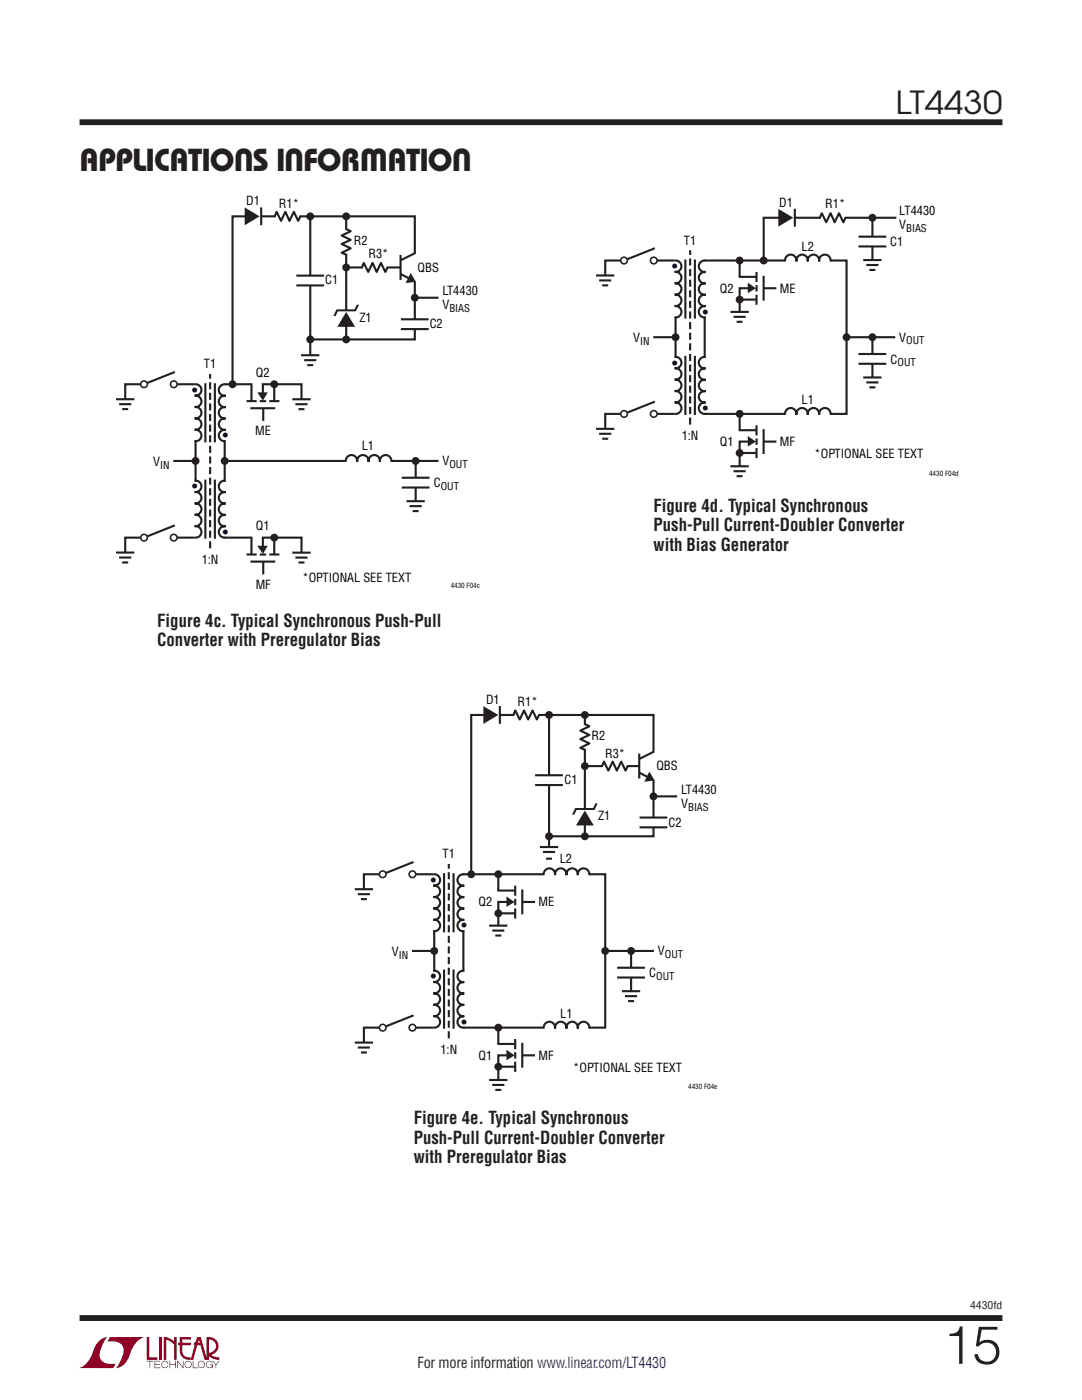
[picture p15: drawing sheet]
<svg xmlns="http://www.w3.org/2000/svg" width="216mm" height="279mm" viewBox="0 0 216 279" stroke-linecap="round" stroke-linejoin="round" font-family="sans-serif">
<defs><g id="words">
<text font-size="10.6" fill="#231f20" x="188.2" y="272.2">15</text>
<g font-size="6.3" fill="#231f20">
<text x="178.7" y="22.8">LT4430</text>
<text x="15.9" y="34.1">Applications Information</text>
</g>
<g font-size="3.5" fill="#231f20">
<text x="130.4" y="102.2">Figure 4d. Typical Synchronous</text>
<text x="130.4" y="106">Push-Pull Current-Doubler Converter</text>
<text x="130.4" y="109.9">with Bias Generator</text>
<text x="31.4" y="125.1">Figure 4c. Typical Synchronous Push-Pull</text>
<text x="31.4" y="129">Converter with Preregulator Bias</text>
<text x="82.6" y="224.4">Figure 4e. Typical Synchronous</text>
<text x="82.6" y="228.3">Push-Pull Current-Doubler Converter</text>
<text x="82.6" y="232.2">with Preregulator Bias</text>
</g>
<g font-size="3.2">
<text x="134.1" y="54.3">•</text>
<text x="140.3" y="63.4">•</text>
<text x="134.1" y="73.6">•</text>
<text x="38.3" y="79">•</text>
<text x="140.3" y="82.7">•</text>
<text x="44.5" y="88.1">•</text>
<text x="38.3" y="98.3">•</text>
<text x="44.5" y="107.3">•</text>
<text x="86" y="176.8">•</text>
<text x="92.1" y="185.9">•</text>
<text x="86" y="196.1">•</text>
<text x="92.1" y="205.1">•</text>
</g>
<text font-size="3" fill="#231f20" x="83.3" y="273.1">For more information www.linear.com/LT4430</text>
<g font-size="2.5">
<text x="49.1" y="41">D1</text>
<text x="55.7" y="41.5">R1*</text>
<text x="155.5" y="41.3">D1</text>
<text x="164.7" y="41.5">R1*</text>
<text x="179.4" y="42.9">LT4430</text>
<text x="179.4" y="45.8">V</text>
<text x="70.6" y="49">R2</text>
<text x="73.5" y="51.5">R3*</text>
<text x="136.5" y="48.8">T1</text>
<text x="160" y="50">L2</text>
<text x="177.6" y="49.1">C1</text>
<text x="64.9" y="56.7">C1</text>
<text x="83.3" y="54.2">QBS</text>
<text x="88.3" y="58.9">LT4430</text>
<text x="143.6" y="58.4">Q2</text>
<text x="155.6" y="58.4">ME</text>
<text x="71.7" y="64.2">Z1</text>
<text x="85.8" y="65.4">C2</text>
<text x="88.3" y="61.7">V</text>
<text x="126.4" y="68.3">V</text>
<text x="179.4" y="68.2">V</text>
<text x="40.7" y="73.5">T1</text>
<text x="51.1" y="75.2">Q2</text>
<text x="177.7" y="72.5">C</text>
<text x="160" y="80.6">L1</text>
<text x="50.9" y="86.9">ME</text>
<text x="72.2" y="89.9">L1</text>
<text x="136" y="87.8">1:N</text>
<text x="143.6" y="89">Q1</text>
<text x="155.6" y="89">MF</text>
<text x="30.6" y="93">V</text>
<text x="88.3" y="92.9">V</text>
<text x="162.5" y="91.5">*OPTIONAL SEE TEXT</text>
<text x="86.6" y="97.2">C</text>
<text x="51.1" y="105.8">Q1</text>
<text x="40.2" y="112.5">1:N</text>
<text x="51" y="117.5">MF</text>
<text x="60.4" y="116.2">*OPTIONAL SEE TEXT</text>
<text x="97" y="140.5">D1</text>
<text x="103.3" y="140.9">R1*</text>
<text x="118.1" y="147.6">R2</text>
<text x="120.7" y="151.2">R3*</text>
<text x="131" y="153.7">QBS</text>
<text x="112.6" y="156.4">C1</text>
<text x="135.9" y="158.4">LT4430</text>
<text x="135.9" y="161.2">V</text>
<text x="119.3" y="163.7">Z1</text>
<text x="133.4" y="165.1">C2</text>
<text x="88.3" y="171.3">T1</text>
<text x="111.7" y="172.3">L2</text>
<text x="95.5" y="180.9">Q2</text>
<text x="107.5" y="180.9">ME</text>
<text x="78.2" y="190.8">V</text>
<text x="131.3" y="190.7">V</text>
<text x="129.6" y="195">C</text>
<text x="111.8" y="203.1">L1</text>
<text x="87.9" y="210.3">1:N</text>
<text x="95.5" y="211.5">Q1</text>
<text x="107.5" y="211.5">MF</text>
<text x="114.4" y="214">*OPTIONAL SEE TEXT</text>
</g>
<g font-size="2.1">
<text x="180.8" y="46.3">BIAS</text>
<text x="89.7" y="62.3">BIAS</text>
<text x="127.7" y="68.9">IN</text>
<text x="180.8" y="68.7">OUT</text>
<text x="179.1" y="73.1">OUT</text>
<text x="32" y="93.5">IN</text>
<text x="89.7" y="93.4">OUT</text>
<text x="88" y="97.8">OUT</text>
<text x="137.3" y="161.8">BIAS</text>
<text x="79.6" y="191.3">IN</text>
<text x="132.7" y="191.2">OUT</text>
<text x="130.9" y="195.6">OUT</text>
</g>
<text font-size="2.1" fill="#231f20" x="193.6" y="261.2">4430fd</text>
<g font-size="1.4">
<text x="185.4" y="94.9">4430 F04d</text>
<text x="89.9" y="117.4">4430 F04c</text>
<text x="137.3" y="217.4">4430 F04e</text>
</g>
</g></defs>
<g fill="#900126">
<path d="M29.3 266.8h.5v4.1h1.6v.5h-2.1z"/>
<path d="M20 267.4l1-.5h.5h-.1a6.2 6.2 0 0 0-1.5 4 2.58 2.58 0 0 0 3.2 1.3l-.5 .8h-7a4.9 4.9 0 0 0 3.1-3.8l.4-.7z"/>
<path d="M21.9 266.9h7a4.9 4.9 0 0 0-3.1 3.7 3.2 3.2 0 0 1-2.7 2.4h.1a6.2 6.2 0 0 0 1.4-4.1 2.58 2.58 0 0 0-3.1-1.2z"/>
<path d="M31.8 266.8h.5v4.6h-.5z"/>
<path d="M32.7 266.8l1 .2 1 .7v-.9h.5v4.6h-.5v-3.1l-1.5-.9v4h-.5z"/>
<path d="M29.3 271.6h1.3v.1h-.6v1.3h-.2v-1.3h-.5z"/>
<path d="M30.8 271.6h1.2v.1h-1v.5h.9v.2h-.9v.5h1v.1h-1.2z"/>
<path d="M33.8 271.6h.2v.6h1v-.6h.1v1.4h-.1v-.6h-1v.6h-.2z"/>
<path d="M35.4 271.6h.1l1 1.2v-1.2h.1v1.4l-1.1-1.2v1.2h-.1z"/>
<path d="M38.5 271.6h.1v1.3h.9v.1h-1z"/>
<path d="M42.4 271.6h.1l.6 .7 .5-.7h.2l-.7 .8v.6h-.1v-.6z"/>
<path d="M35.9 266.8h2.2v.5h-1.7v.7h1.7v.5h-1.7v1.1a1.32 1.32 0 0 0 1.6 1.3v.5l1.3-4.6h.8l1.1 4.1v-4.1a1.84 1.84 0 0 1 2.3 1.4 1.84 1.84 0 0 1-1.4 2.2l.7 .4 1 .1v.5l-1.2-.2-1.1-.6v-.6a1.34 1.34 0 0 0 1.6-1.2 1.34 1.34 0 0 0-1.4-1.5v4.1h-.9l-.8-2.9h-1.3v-.5h1.2l-.2-.7-1.1 4.1a2.06 2.06 0 0 1-2.7-1.3v-1.6h-.4v-.5h.4z"/>
<path d="M37 271.8a.72 .72 0 0 1 1.2 .1 .72 .72 0 0 1-.4 1.1 .72 .72 0 0 1-1-.7h.2a.59 .59 0 0 0 .8 .5 .59 .59 0 0 0 .2-.9 .59 .59 0 0 0-1 .2v.2h-.2z"/>
<path d="M39.7 271.8a.72 .72 0 0 1 1.1 .1 .72 .72 0 0 1-.4 1.1 .72 .72 0 0 1-.9-.7h.1a.59 .59 0 0 0 .8 .5 .59 .59 0 0 0 .2-.9 .59 .59 0 0 0-1 .2v.2h-.1z"/>
<path d="M41.3 271.8a.72 .72 0 0 1 1.2 .2h-.2a.59 .59 0 0 0-.9-.1 .59 .59 0 0 0 .1 .9 .59 .59 0 0 0 .9-.4h-.5v-.1h.6v.7h-.1v-.3a.73 .73 0 0 1-1.1 .2 .73 .73 0 0 1 0-1.1z"/>
<path d="M32.4 271.8a.71 .71 0 0 1 1.2 .3h-.1a.59 .59 0 0 0-.9-.3 .59 .59 0 0 0-.1 1 .59 .59 0 0 0 .9-.3h.2a.73 .73 0 0 1-1.1 .4 .73 .73 0 0 1-.1-1.1z"/>
</g>
<path d="M15.9 24.4h184.1M15.9 263h184.1" fill="none" stroke="#231f20" stroke-width="1.2" stroke-linecap="butt"/>
<g fill="none" stroke="#231f20" stroke-width=".42">
<path d="M61.9 43.2v27.7M69.1 53.4h10.8M69.1 43.2v24.5M23.2 79.7h3.6M25 79.7v-3h13.8a1.16 1.16 0 0 1 1.4 1.1 1.16 1.16 0 0 1-1.4 1.2 1.15 1.15 0 0 1 1.4 1.1 1.15 1.15 0 0 1-1.4 1.1 1.15 1.15 0 0 1 1.4 1.2 1.15 1.15 0 0 1-1.4 1.1 1.15 1.15 0 0 1 1.4 1.1 1.15 1.15 0 0 1-1.4 1.2 1.16 1.16 0 0 1 1.4 1.1 1.16 1.16 0 0 1-1.4 1.2M41 76.5v11.8M42.9 76.5v11.8M45 76.7a1.16 1.16 0 0 0-1.3 1.1 1.16 1.16 0 0 0 1.3 1.2 1.15 1.15 0 0 0-1.3 1.1 1.15 1.15 0 0 0 1.3 1.1 1.15 1.15 0 0 0-1.3 1.2 1.15 1.15 0 0 0 1.3 1.1 1.15 1.15 0 0 0-1.3 1.1 1.15 1.15 0 0 0 1.3 1.2 1.16 1.16 0 0 0-1.3 1.1 1.16 1.16 0 0 0 1.3 1.2M62.3 67.7h20.5v-24.5h-36.4v33.5M23.8 80.7h2.4M24.4 81.6h1.2M34.6 92h4.4"/>
<path d="M38.8 95.9a1.16 1.16 0 0 1 1.4 1.2 1.16 1.16 0 0 1-1.4 1.1 1.15 1.15 0 0 1 1.4 1.1 1.15 1.15 0 0 1-1.4 1.2 1.15 1.15 0 0 1 1.4 1.1 1.15 1.15 0 0 1-1.4 1.1 1.15 1.15 0 0 1 1.4 1.2 1.15 1.15 0 0 1-1.4 1.1 1.16 1.16 0 0 1 1.4 1.2 1.16 1.16 0 0 1-1.4 1.1M39 88.1v7.8M41 95.7v11.8M42.9 95.7v11.8M44.8 88.1v7.8M45 95.9a1.16 1.16 0 0 0-1.3 1.2 1.16 1.16 0 0 0 1.3 1.1 1.15 1.15 0 0 0-1.3 1.1 1.15 1.15 0 0 0 1.3 1.2 1.15 1.15 0 0 0-1.3 1.1 1.15 1.15 0 0 0 1.3 1.1 1.15 1.15 0 0 0-1.3 1.2 1.15 1.15 0 0 0 1.3 1.1 1.16 1.16 0 0 0-1.3 1.2 1.16 1.16 0 0 0 1.3 1.1"/>
</g>
<path d="M39 76.7v11.4M44.8 76.7v11.4M39 96v11.3M44.8 96v11.3" fill="none" stroke="#fff" stroke-width=".71" stroke-linecap="butt"/>
<path d="M25 79.5v.4" fill="none" stroke="#231f20" stroke-width=".35"/>
<path d="M25 79.7v2.2" fill="none" stroke="#fff" stroke-width=".97" stroke-linecap="butt"/>
<path d="M41.9 109.4v-34.8" fill="none" stroke="#231f20" stroke-width=".42" stroke-dasharray="1.4 .7" stroke-linecap="butt"/>
<circle cx="39" cy="92" r=".79" fill="#231f20"/>
<path d="M44.8 92h42.7" fill="none" stroke="#231f20" stroke-width=".42"/>
<circle cx="82.8" cy="59.4" r=".79" fill="#231f20"/>
<path d="M82.8 59.4h4.7" fill="none" stroke="#231f20" stroke-width=".42"/>
<g fill="#231f20">
<circle cx="82.9" cy="92" r=".79"/>
<circle cx="44.8" cy="92" r=".79"/>
</g>
<path d="M80.2 95.3h5.5M80.2 97.3h5.5M82.9 92v8" fill="none" stroke="#231f20" stroke-width=".42"/>
<path d="M82.9 95.4v1.9" fill="none" stroke="#fff" stroke-width=".71" stroke-linecap="butt"/>
<g fill="#231f20">
<circle cx="61.9" cy="43.2" r=".79"/>
<circle cx="61.9" cy="67.7" r=".79"/>
<circle cx="69.1" cy="67.7" r=".79"/>
<circle cx="69.1" cy="43.2" r=".79"/>
<circle cx="69.1" cy="53.4" r=".79"/>
</g>
<path d="M61.9 55v2M82.8 63.8v1.9M69 92h9M50.2 107.3h4.5" fill="none" stroke="#fff" stroke-width=".71" stroke-linecap="butt"/>
<g fill="none" stroke="#231f20" stroke-width=".42">
<path d="M59.1 55h5.6M59.1 57h5.6M80 63.7h5.5M80 65.7h5.5M69 92.2a1.16 1.16 0 0 1 1.1-1.4 1.16 1.16 0 0 1 1.2 1.4 1.15 1.15 0 0 1 1.1-1.4 1.15 1.15 0 0 1 1.1 1.4 1.15 1.15 0 0 1 1.2-1.4 1.15 1.15 0 0 1 1.1 1.4 1.16 1.16 0 0 1 1.2-1.4 1.16 1.16 0 0 1 1.1 1.4M44.8 107.3h15.4v3M49.2 110.7h2M50 112.1h4.9M50.2 107.1v3.5M51.8 110.7h1.3M52.5 112.1v2.5M54.7 107.1v3.5"/>
<path d="M54.7 107.3h-2.2v2.3"/>
</g>
<circle cx="54.7" cy="107.3" r=".79" fill="#231f20"/>
<path d="M53.7 110.7h2.1" fill="none" stroke="#231f20" stroke-width=".42"/>
<path d="M51.8 109.2h1.2l-.5 .9z" fill="#231f20"/>
<path d="M51.8 109.2h1.2l-.5 .9z" fill="none" stroke="#231f20" stroke-width=".49"/>
<path d="M28.7 76.7h6" fill="none" stroke="#fff" stroke-width="1.1" stroke-linecap="butt"/>
<path d="M34.9 74.2l-6.2 2.5" fill="none" stroke="#231f20" stroke-width=".42"/>
<circle cx="28.7" cy="76.7" r=".66" fill="#fff"/>
<circle cx="28.7" cy="76.7" r=".66" fill="none" stroke="#231f20" stroke-width=".32"/>
<circle cx="34.7" cy="76.7" r=".66" fill="#fff"/>
<circle cx="34.7" cy="76.7" r=".66" fill="none" stroke="#231f20" stroke-width=".32"/>
<g fill="none" stroke="#231f20" stroke-width=".42">
<path d="M44.8 76.7h15.4v3M50.2 76.5v3.5M54.7 76.5v3.5M54.7 76.7h-2.2v2.3M49.2 80.1h2M50 81.5h4.9M51.8 80.1h1.3M52.5 81.5v2.5M23.2 110.3h3.6M23.8 111.3h2.4M24.4 112.3h1.2M38.8 107.3h-13.8v3"/>
<path d="M58.3 110.3h3.7M58.9 111.3h2.5M59.6 112.3h1.2"/>
</g>
<path d="M25 110.1v.4M60.2 110.1v.4" fill="none" stroke="#231f20" stroke-width=".35"/>
<path d="M25 110.3v2.2M60.2 110.3v2.2" fill="none" stroke="#fff" stroke-width=".97" stroke-linecap="butt"/>
<path d="M50.2 76.7h4.5" fill="none" stroke="#fff" stroke-width=".71" stroke-linecap="butt"/>
<circle cx="54.7" cy="76.7" r=".79" fill="#231f20"/>
<path d="M53.7 80.1h2.1" fill="none" stroke="#231f20" stroke-width=".42"/>
<path d="M51.8 78.6h1.2l-.5 .9z" fill="#231f20"/>
<path d="M51.8 78.6h1.2l-.5 .9z" fill="none" stroke="#231f20" stroke-width=".49"/>
<path d="M60.2 79.5v.4M61.9 70.7v.4M82.9 99.8v.4" fill="none" stroke="#231f20" stroke-width=".35"/>
<path d="M60.2 79.7v2.2M61.9 70.9v2.2M82.9 100v2.3" fill="none" stroke="#fff" stroke-width=".97" stroke-linecap="butt"/>
<path d="M58.3 79.7h3.7M60.1 70.9h3.6M60.7 71.9h2.4M61.3 72.9h1.2M58.9 80.7h2.5M59.6 81.7h1.2M34.9 104.8l-6.2 2.5M81.1 100h3.7M81.7 101h2.4M82.3 102h1.2" fill="none" stroke="#231f20" stroke-width=".42"/>
<path d="M28.7 107.3h6" fill="none" stroke="#fff" stroke-width="1.1" stroke-linecap="butt"/>
<circle cx="28.7" cy="107.3" r=".66" fill="#fff"/>
<circle cx="28.7" cy="107.3" r=".66" fill="none" stroke="#231f20" stroke-width=".32"/>
<circle cx="34.7" cy="107.3" r=".66" fill="#fff"/>
<circle cx="34.7" cy="107.3" r=".66" fill="none" stroke="#231f20" stroke-width=".32"/>
<path d="M69.1 61.9v2.2" fill="none" stroke="#fff" stroke-width=".71" stroke-linecap="butt"/>
<g fill="#231f20">
<path d="M69.1 62.3l1.8 2.9h-3.6z"/>
<path d="M67.2 61.7h3.5l.5-.9h.4l-.6 1.3h-3.6l-.4 1h-.5z"/>
</g>
<path d="M79.9 53.4h1.7" fill="none" stroke="#fff" stroke-width=".49"/>
<path d="M79.9 50.9v4.9M82.9 50.5l-3 1.4" fill="none" stroke="#231f20" stroke-width=".42"/>
<path d="M82.8 50.6v5.5" fill="none" stroke="#fff" stroke-width=".71" stroke-linecap="butt"/>
<path d="M82 55l.6 1.1-1.2 .1z" fill="#231f20"/>
<path d="M82 55l.6 1.1-1.2 .1z" fill="none" stroke="#231f20" stroke-width=".49"/>
<path d="M79.9 54.7l2.5 1.2" fill="none" stroke="#231f20" stroke-width=".42"/>
<path d="M49.7 43.2h2.4" fill="none" stroke="#fff" stroke-width=".71" stroke-linecap="butt"/>
<path d="M48.8 41.4l3 1.8-3 1.8z" fill="#231f20"/>
<path d="M52.1 41.4v3.6M60 43.1l-.5 1-.9-1.8-.8 1.8-.9-1.8-.8 1.8-.9-1.8-.4 1M69 45.7l1 .4-1.8 .9 1.8 .9-1.8 .8 1.8 .9-1.8 .8 1 .5M77.4 53.3l-.5 1-.9-1.8-.8 1.8-.9-1.8-.8 1.8-.9-1.8-.4 1" fill="none" stroke="#231f20" stroke-width=".42"/>
<path d="M55 43.2h4.8M69.1 45.9v4.8M72.4 53.4h4.8" fill="none" stroke="#fff" stroke-width=".71" stroke-linecap="butt"/>
<circle cx="46.4" cy="76.7" r=".79" fill="#231f20"/>
<g fill="none" stroke="#231f20" stroke-width=".42">
<path d="M118.9 55h3.7M119.6 56h2.4M120.2 57h1.2M120.8 55v-3h13.8a1.16 1.16 0 0 1 1.4 1.1 1.16 1.16 0 0 1-1.4 1.2 1.15 1.15 0 0 1 1.4 1.1 1.15 1.15 0 0 1-1.4 1.1 1.15 1.15 0 0 1 1.4 1.2 1.15 1.15 0 0 1-1.4 1.1 1.15 1.15 0 0 1 1.4 1.1 1.15 1.15 0 0 1-1.4 1.2 1.16 1.16 0 0 1 1.4 1.1 1.16 1.16 0 0 1-1.4 1.2M136.8 51.8v11.8M138.7 51.8v11.8M140.8 52a1.16 1.16 0 0 0-1.4 1.1 1.16 1.16 0 0 0 1.4 1.2 1.15 1.15 0 0 0-1.4 1.1 1.15 1.15 0 0 0 1.4 1.1 1.15 1.15 0 0 0-1.4 1.2 1.15 1.15 0 0 0 1.4 1.1 1.15 1.15 0 0 0-1.4 1.1 1.15 1.15 0 0 0 1.4 1.2 1.16 1.16 0 0 0-1.4 1.1 1.16 1.16 0 0 0 1.4 1.2M174.1 43.5v8.4M178.6 43.5h-26.2v8.5M130.4 67.3h4.4M134.6 71.2a1.16 1.16 0 0 1 1.4 1.2 1.16 1.16 0 0 1-1.4 1.1 1.15 1.15 0 0 1 1.4 1.1 1.15 1.15 0 0 1-1.4 1.2 1.15 1.15 0 0 1 1.4 1.1 1.15 1.15 0 0 1-1.4 1.2 1.15 1.15 0 0 1 1.4 1.1 1.15 1.15 0 0 1-1.4 1.1 1.16 1.16 0 0 1 1.4 1.2 1.16 1.16 0 0 1-1.4 1.1M134.8 63.4v7.8"/>
<path d="M136.8 71v11.8M138.7 71v11.8M140.6 63.4v7.8M140.8 71.2a1.16 1.16 0 0 0-1.4 1.2 1.16 1.16 0 0 0 1.4 1.1 1.15 1.15 0 0 0-1.4 1.1 1.15 1.15 0 0 0 1.4 1.2 1.15 1.15 0 0 0-1.4 1.1 1.15 1.15 0 0 0 1.4 1.2 1.15 1.15 0 0 0-1.4 1.1 1.15 1.15 0 0 0 1.4 1.1 1.16 1.16 0 0 0-1.4 1.2 1.16 1.16 0 0 0 1.4 1.1"/>
</g>
<path d="M134.8 52v11.4M140.6 52v11.4M134.8 71.3v11.3M140.6 71.3v11.3" fill="none" stroke="#fff" stroke-width=".71" stroke-linecap="butt"/>
<path d="M120.8 54.8v.4" fill="none" stroke="#231f20" stroke-width=".35"/>
<path d="M120.8 55v2.2" fill="none" stroke="#fff" stroke-width=".97" stroke-linecap="butt"/>
<path d="M137.7 84.7v-34.8" fill="none" stroke="#231f20" stroke-width=".42" stroke-dasharray="1.4 .7" stroke-linecap="butt"/>
<g fill="#231f20">
<circle cx="134.8" cy="67.3" r=".79"/>
<circle cx="168.9" cy="67.3" r=".79"/>
</g>
<path d="M168.9 67.3h9.7" fill="none" stroke="#231f20" stroke-width=".42"/>
<circle cx="174.1" cy="67.3" r=".79" fill="#231f20"/>
<path d="M171.3 70.6h5.5M171.3 72.6h5.5M174.1 67.3v8" fill="none" stroke="#231f20" stroke-width=".42"/>
<path d="M174.1 70.7v1.9" fill="none" stroke="#fff" stroke-width=".71" stroke-linecap="butt"/>
<circle cx="174.1" cy="43.5" r=".79" fill="#231f20"/>
<path d="M174.1 47.3v1.9" fill="none" stroke="#fff" stroke-width=".71" stroke-linecap="butt"/>
<path d="M140.6 52h28.3v30.6h-28.3M147.6 52v10.2M152.4 57.5h2.5M171.3 47.2h5.5M171.3 49.2h5.5" fill="none" stroke="#231f20" stroke-width=".42"/>
<circle cx="147.6" cy="52" r=".79" fill="#231f20"/>
<path d="M147.6 55.3v4.5M156.7 52h9" fill="none" stroke="#fff" stroke-width=".71" stroke-linecap="butt"/>
<path d="M147.4 59.8h3.5M147.4 55.3h3.5M149.9 57.5h-2.3v2.3M151 54.3v2M151 56.9v1.3M152.4 55v5M156.6 52.2a1.16 1.16 0 0 1 1.2-1.4 1.16 1.16 0 0 1 1.1 1.4 1.15 1.15 0 0 1 1.2-1.4 1.15 1.15 0 0 1 1.1 1.4 1.15 1.15 0 0 1 1.1-1.4 1.15 1.15 0 0 1 1.2 1.4 1.16 1.16 0 0 1 1.1-1.4 1.16 1.16 0 0 1 1.1 1.4" fill="none" stroke="#231f20" stroke-width=".42"/>
<circle cx="147.6" cy="59.8" r=".79" fill="#231f20"/>
<path d="M151 58.8v2" fill="none" stroke="#231f20" stroke-width=".42"/>
<path d="M149.5 56.9l.9 .6-.9 .6z" fill="#231f20"/>
<path d="M149.5 56.9l.9 .6-.9 .6z" fill="none" stroke="#231f20" stroke-width=".49"/>
<path d="M147.6 82.6v10.3M152.4 88.1h2.5" fill="none" stroke="#231f20" stroke-width=".42"/>
<circle cx="147.6" cy="82.6" r=".79" fill="#231f20"/>
<path d="M147.6 85.9v4.5M156.7 82.6h9" fill="none" stroke="#fff" stroke-width=".71" stroke-linecap="butt"/>
<path d="M147.4 90.4h3.5M147.4 85.9h3.5M149.9 88.1h-2.3v2.3M151 84.9v2M151 87.5v1.3M152.4 85.6v5M156.6 82.8a1.16 1.16 0 0 1 1.2-1.4 1.16 1.16 0 0 1 1.1 1.4 1.15 1.15 0 0 1 1.2-1.4 1.15 1.15 0 0 1 1.1 1.4 1.15 1.15 0 0 1 1.1-1.4 1.15 1.15 0 0 1 1.2 1.4 1.16 1.16 0 0 1 1.1-1.4 1.16 1.16 0 0 1 1.1 1.4" fill="none" stroke="#231f20" stroke-width=".42"/>
<circle cx="147.6" cy="90.4" r=".79" fill="#231f20"/>
<path d="M151 89.4v2" fill="none" stroke="#231f20" stroke-width=".42"/>
<path d="M149.5 87.5l.9 .6-.9 .6z" fill="#231f20"/>
<path d="M149.5 87.5l.9 .6-.9 .6z" fill="none" stroke="#231f20" stroke-width=".49"/>
<path d="M124.5 52h6" fill="none" stroke="#fff" stroke-width="1.1" stroke-linecap="butt"/>
<path d="M130.7 49.5l-6.2 2.5" fill="none" stroke="#231f20" stroke-width=".42"/>
<circle cx="124.5" cy="52" r=".66" fill="#fff"/>
<circle cx="124.5" cy="52" r=".66" fill="none" stroke="#231f20" stroke-width=".32"/>
<circle cx="130.5" cy="52" r=".66" fill="#fff"/>
<circle cx="130.5" cy="52" r=".66" fill="none" stroke="#231f20" stroke-width=".32"/>
<g fill="none" stroke="#231f20" stroke-width=".42">
<path d="M172.3 51.9h3.6M172.9 52.9h2.4M173.5 53.9h1.2M145.8 62.2h3.6M146.4 63.2h2.4M147 64.2h1.2M172.3 75.3h3.6M172.9 76.3h2.4M173.5 77.3h1.2M118.9 85.6h3.7M119.6 86.6h2.4M120.2 87.6h1.2"/>
<path d="M130.7 80.2l-6.2 2.4M134.6 82.6h-13.8v3M145.8 93.1h3.6M146.4 94h2.4M147 95h1.2"/>
</g>
<path d="M174.1 51.7v.4M147.6 62v.4M174.1 75.1v.4M120.8 85.4v.4M147.6 92.9v.3" fill="none" stroke="#231f20" stroke-width=".35"/>
<path d="M174.1 51.9v2.2M147.6 62.3v2.2M174.1 75.3v2.3M120.8 85.6v2.2M147.6 93.1v2.2" fill="none" stroke="#fff" stroke-width=".97" stroke-linecap="butt"/>
<path d="M124.5 82.6h6" fill="none" stroke="#fff" stroke-width="1.1" stroke-linecap="butt"/>
<circle cx="124.5" cy="82.6" r=".66" fill="#fff"/>
<circle cx="124.5" cy="82.6" r=".66" fill="none" stroke="#231f20" stroke-width=".32"/>
<circle cx="130.5" cy="82.6" r=".66" fill="#fff"/>
<circle cx="130.5" cy="82.6" r=".66" fill="none" stroke="#231f20" stroke-width=".32"/>
<circle cx="152.4" cy="52" r=".79" fill="#231f20"/>
<path d="M156.2 43.5h2.4" fill="none" stroke="#fff" stroke-width=".71" stroke-linecap="butt"/>
<path d="M155.3 41.7l3 1.8-3 1.7z" fill="#231f20"/>
<g fill="none" stroke="#231f20" stroke-width=".42">
<path d="M158.6 41.7v3.5M168.8 43.4l-.5 1-.9-1.8-.9 1.8-.8-1.8-.8 1.8-.9-1.8-.5 1M109.6 142.7v26.3M116.7 152.9h10.9M116.7 142.7v24.2M70.8 177.5h3.6M71.4 178.4h2.4M72 179.4h1.2M72.6 177.5v-3h13.9a1.16 1.16 0 0 1 1.3 1.1 1.16 1.16 0 0 1-1.3 1.2 1.15 1.15 0 0 1 1.3 1.1 1.15 1.15 0 0 1-1.3 1.1 1.15 1.15 0 0 1 1.3 1.2 1.15 1.15 0 0 1-1.3 1.1 1.15 1.15 0 0 1 1.3 1.1 1.15 1.15 0 0 1-1.3 1.2 1.16 1.16 0 0 1 1.3 1.1 1.16 1.16 0 0 1-1.3 1.2M88.6 174.3v11.8M90.5 174.3v11.8M92.6 174.5a1.16 1.16 0 0 0-1.3 1.1 1.16 1.16 0 0 0 1.3 1.2 1.15 1.15 0 0 0-1.3 1.1 1.15 1.15 0 0 0 1.3 1.1 1.15 1.15 0 0 0-1.3 1.2 1.15 1.15 0 0 0 1.3 1.1 1.15 1.15 0 0 0-1.3 1.1 1.15 1.15 0 0 0 1.3 1.2 1.16 1.16 0 0 0-1.3 1.1 1.16 1.16 0 0 0 1.3 1.2"/>
<path d="M110.2 166.9h20.2v-24.2h-36.4v31.8M82.2 189.8h4.4M86.5 193.7a1.16 1.16 0 0 1 1.3 1.2 1.16 1.16 0 0 1-1.3 1.1 1.15 1.15 0 0 1 1.3 1.1 1.15 1.15 0 0 1-1.3 1.2 1.15 1.15 0 0 1 1.3 1.1 1.15 1.15 0 0 1-1.3 1.1 1.15 1.15 0 0 1 1.3 1.2 1.15 1.15 0 0 1-1.3 1.1 1.16 1.16 0 0 1 1.3 1.1 1.16 1.16 0 0 1-1.3 1.2M86.6 185.9v7.8M88.6 193.5v11.8M90.5 193.5v11.8M92.5 185.9v7.8M92.6 193.7a1.16 1.16 0 0 0-1.3 1.2 1.16 1.16 0 0 0 1.3 1.1 1.15 1.15 0 0 0-1.3 1.1 1.15 1.15 0 0 0 1.3 1.2 1.15 1.15 0 0 0-1.3 1.1 1.15 1.15 0 0 0 1.3 1.1 1.15 1.15 0 0 0-1.3 1.2 1.15 1.15 0 0 0 1.3 1.1 1.16 1.16 0 0 0-1.3 1.1 1.16 1.16 0 0 0 1.3 1.2"/>
</g>
<path d="M163.8 43.5h4.8M86.6 174.5v11.4M92.5 174.5v11.4M86.6 193.8v11.3M92.5 193.8v11.3" fill="none" stroke="#fff" stroke-width=".71" stroke-linecap="butt"/>
<path d="M72.6 177.3v.4" fill="none" stroke="#231f20" stroke-width=".35"/>
<path d="M72.6 177.5v2.2" fill="none" stroke="#fff" stroke-width=".97" stroke-linecap="butt"/>
<path d="M89.6 207.2v-34.8" fill="none" stroke="#231f20" stroke-width=".42" stroke-dasharray="1.4 .7" stroke-linecap="butt"/>
<g fill="#231f20">
<circle cx="86.6" cy="189.8" r=".79"/>
<circle cx="120.8" cy="189.8" r=".79"/>
</g>
<path d="M120.8 189.8h9.7" fill="none" stroke="#231f20" stroke-width=".42"/>
<circle cx="130.4" cy="158.9" r=".79" fill="#231f20"/>
<path d="M130.4 158.9h4.7" fill="none" stroke="#231f20" stroke-width=".42"/>
<circle cx="125.9" cy="189.8" r=".79" fill="#231f20"/>
<path d="M123.2 193.1h5.5M123.2 195.1h5.5M125.9 189.8v8" fill="none" stroke="#231f20" stroke-width=".42"/>
<path d="M125.9 193.2v1.9" fill="none" stroke="#fff" stroke-width=".71" stroke-linecap="butt"/>
<g fill="#231f20">
<circle cx="109.6" cy="142.7" r=".79"/>
<circle cx="109.6" cy="166.9" r=".79"/>
<circle cx="116.7" cy="166.9" r=".79"/>
<circle cx="116.7" cy="142.7" r=".79"/>
<circle cx="116.7" cy="152.9" r=".79"/>
</g>
<path d="M109.6 154.7v2M130.4 163.2v1.9" fill="none" stroke="#fff" stroke-width=".71" stroke-linecap="butt"/>
<path d="M106.8 154.7h5.5M106.8 156.7h5.5M92.4 174.5h28.4v30.6h-28.3M99.4 174.5v10.2M127.6 163.2h5.6M127.6 165.1h5.6M104.2 180h2.6" fill="none" stroke="#231f20" stroke-width=".42"/>
<circle cx="99.4" cy="174.5" r=".79" fill="#231f20"/>
<path d="M99.4 177.7v4.6M108.5 174.5h9" fill="none" stroke="#fff" stroke-width=".71" stroke-linecap="butt"/>
<path d="M99.3 177.7h3.5M102.8 176.8v2M102.8 179.4v1.3M104.2 177.5v5M108.5 174.7a1.16 1.16 0 0 1 1.1-1.4 1.16 1.16 0 0 1 1.2 1.4 1.15 1.15 0 0 1 1.1-1.4 1.15 1.15 0 0 1 1.1 1.4 1.15 1.15 0 0 1 1.2-1.4 1.15 1.15 0 0 1 1.1 1.4 1.16 1.16 0 0 1 1.1-1.4 1.16 1.16 0 0 1 1.2 1.4M99.2 182.3h3.6M101.8 180h-2.4v2.3" fill="none" stroke="#231f20" stroke-width=".42"/>
<circle cx="99.4" cy="182.3" r=".79" fill="#231f20"/>
<path d="M102.8 181.3v2" fill="none" stroke="#231f20" stroke-width=".42"/>
<path d="M101.3 179.4l.9 .6-.9 .6z" fill="#231f20"/>
<path d="M101.3 179.4l.9 .6-.9 .6z" fill="none" stroke="#231f20" stroke-width=".49"/>
<path d="M99.4 205.1v10.2M104.2 210.6h2.6" fill="none" stroke="#231f20" stroke-width=".42"/>
<circle cx="99.4" cy="205.1" r=".79" fill="#231f20"/>
<path d="M99.4 208.3v4.6M108.5 205.1h9" fill="none" stroke="#fff" stroke-width=".71" stroke-linecap="butt"/>
<path d="M99.2 212.9h3.6M99.3 208.3h3.5M101.8 210.6h-2.4v2.3M102.8 207.4v2M102.8 210v1.3M104.2 208.1v5M108.5 205.3a1.16 1.16 0 0 1 1.1-1.4 1.16 1.16 0 0 1 1.2 1.4 1.15 1.15 0 0 1 1.1-1.4 1.15 1.15 0 0 1 1.1 1.4 1.15 1.15 0 0 1 1.2-1.4 1.15 1.15 0 0 1 1.1 1.4 1.16 1.16 0 0 1 1.1-1.4 1.16 1.16 0 0 1 1.2 1.4" fill="none" stroke="#231f20" stroke-width=".42"/>
<circle cx="99.4" cy="212.9" r=".79" fill="#231f20"/>
<path d="M102.8 211.9v2" fill="none" stroke="#231f20" stroke-width=".42"/>
<path d="M101.3 210l.9 .6-.9 .6z" fill="#231f20"/>
<path d="M101.3 210l.9 .6-.9 .6z" fill="none" stroke="#231f20" stroke-width=".49"/>
<path d="M76.4 174.5h5.9" fill="none" stroke="#fff" stroke-width="1.1" stroke-linecap="butt"/>
<path d="M82.5 172l-6.1 2.5" fill="none" stroke="#231f20" stroke-width=".42"/>
<circle cx="76.4" cy="174.5" r=".66" fill="#fff"/>
<circle cx="76.4" cy="174.5" r=".66" fill="none" stroke="#231f20" stroke-width=".32"/>
<circle cx="82.3" cy="174.5" r=".66" fill="#fff"/>
<circle cx="82.3" cy="174.5" r=".66" fill="none" stroke="#231f20" stroke-width=".32"/>
<g fill="none" stroke="#231f20" stroke-width=".42">
<path d="M107.7 169h3.7M108.3 170h2.5M109 171.4h1.1M97.6 184.7h3.6M98.2 185.7h2.4M98.8 186.7h1.2M124.1 197.8h3.6M124.7 198.8h2.4M125.3 199.8h1.2M70.8 208.1h3.6M71.4 209.1h2.4M72 210h1.2"/>
<path d="M82.5 202.6l-6.1 2.5M86.5 205.1h-13.9v3M97.6 215.5h3.6M98.2 216.5h2.4M98.8 217.5h1.2"/>
</g>
<path d="M109.6 168.8v.4M99.4 184.5v.4M125.9 197.6v.4M72.6 207.9v.4M99.4 215.3v.4" fill="none" stroke="#231f20" stroke-width=".35"/>
<path d="M109.6 169.1v2.2M99.4 184.7v2.3M125.9 197.8v2.2M72.6 208.1v2.2M99.4 215.6v2.2" fill="none" stroke="#fff" stroke-width=".97" stroke-linecap="butt"/>
<path d="M76.4 205.1h5.9" fill="none" stroke="#fff" stroke-width="1.1" stroke-linecap="butt"/>
<circle cx="76.4" cy="205.1" r=".66" fill="#fff"/>
<circle cx="76.4" cy="205.1" r=".66" fill="none" stroke="#231f20" stroke-width=".32"/>
<circle cx="82.3" cy="205.1" r=".66" fill="#fff"/>
<circle cx="82.3" cy="205.1" r=".66" fill="none" stroke="#231f20" stroke-width=".32"/>
<circle cx="94" cy="174.5" r=".79" fill="#231f20"/>
<path d="M116.7 161.4v2.2" fill="none" stroke="#fff" stroke-width=".71" stroke-linecap="butt"/>
<g fill="#231f20">
<path d="M116.7 161.8l1.8 2.9h-3.6z"/>
<path d="M114.8 161.3h3.6l.4-1h.5l-.7 1.3h-3.6l-.4 1h-.5z"/>
</g>
<path d="M127.6 152.9h1.6" fill="none" stroke="#fff" stroke-width=".49"/>
<path d="M127.6 150.4v5M130.5 150l-2.9 1.5" fill="none" stroke="#231f20" stroke-width=".42"/>
<path d="M130.4 150.2v5.4" fill="none" stroke="#fff" stroke-width=".71" stroke-linecap="butt"/>
<path d="M129.6 154.5l.6 1.1-1.2 .1z" fill="#231f20"/>
<path d="M129.6 154.5l.6 1.1-1.2 .1z" fill="none" stroke="#231f20" stroke-width=".49"/>
<path d="M127.6 154.2l2.4 1.2" fill="none" stroke="#231f20" stroke-width=".42"/>
<path d="M97.3 142.7h2.4" fill="none" stroke="#fff" stroke-width=".71" stroke-linecap="butt"/>
<path d="M96.4 140.9l3 1.8-3 1.8z" fill="#231f20"/>
<path d="M99.7 140.9v3.6M107.6 142.6l-.5 1-.8-1.8-.9 1.8-.8-1.8-.9 1.8-.9-1.8-.4 1M116.6 144.5l1 .4-1.8 .9 1.8 .9-1.8 .8 1.8 .9-1.8 .8 1 .5M125.3 152.8l-.5 1-.8-1.8-.9 1.8-.8-1.8-.9 1.8-.9-1.8-.4 1" fill="none" stroke="#231f20" stroke-width=".42"/>
<path d="M102.6 142.7h4.8M116.7 144.7v4.8M120.3 152.9h4.8" fill="none" stroke="#fff" stroke-width=".71" stroke-linecap="butt"/>
<use href="#words"/>
</svg>
